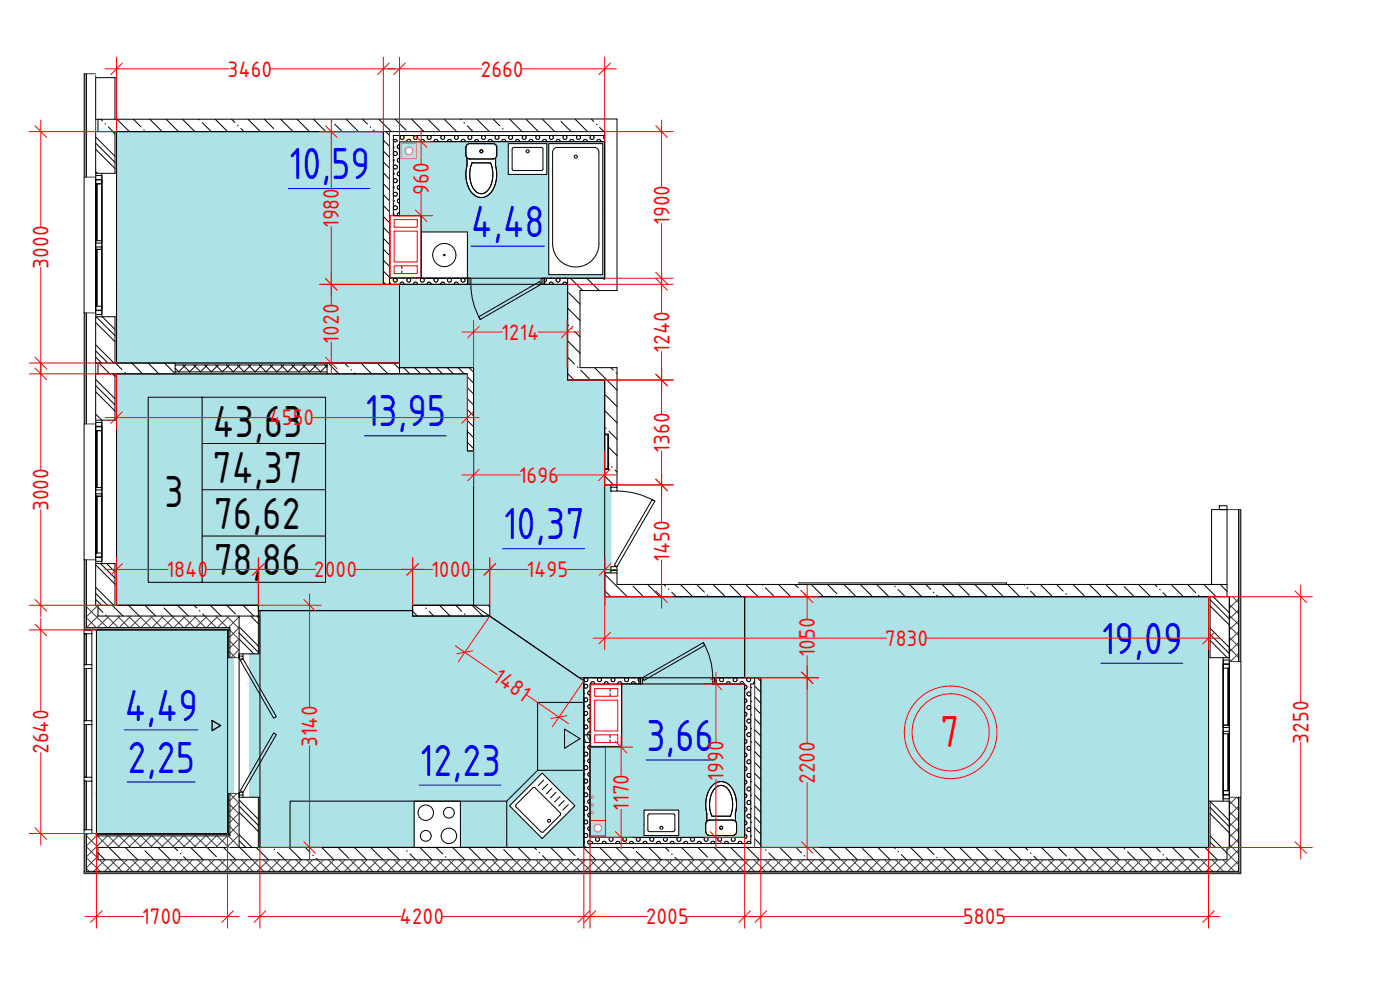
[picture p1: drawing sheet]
<svg xmlns="http://www.w3.org/2000/svg" width="420mm" height="297mm" viewBox="0 0 420 297" stroke-linecap="round" stroke-linejoin="round" font-family="sans-serif">
<defs><g id="words">
<g font-size="12.9" fill="#00f">
<text x="86.5" y="53.8">10,59</text>
<text x="141.3" y="71">4,48</text>
<text x="109.4" y="128">13,95</text>
<text x="150.9" y="161.9">10,37</text>
<text x="330.4" y="196.2">19,09</text>
<text x="37.3" y="216.2">4,49</text>
<text x="193.9" y="225.2">3,66</text>
<text x="38.2" y="231.8">2,25</text>
<text x="125.8" y="232.8">12,23</text>
</g>
<g font-size="12.9">
<text x="63.8" y="131.1">43,63</text>
<text x="63.7" y="145">74,37</text>
<text x="49.3" y="152.2">3</text>
<text x="64.1" y="158.7">76,62</text>
<text x="64.1" y="172.6">78,86</text>
</g>
<text font-size="12.9" fill="#f00" x="282.1" y="224.1">7</text>
<g font-size="6.5" fill="#f00">
<text x="68.3" y="23">3460</text>
<text x="144.2" y="23">2660</text>
<text x="128.7" y="58.5" transform="rotate(-90 128.7 58.5)">960</text>
<text x="101.7" y="68.4" transform="rotate(-90 101.7 68.4)">1980</text>
<text x="200.9" y="67.5" transform="rotate(-90 200.9 67.5)">1900</text>
<text x="14.5" y="80.7" transform="rotate(-90 14.5 80.7)">3000</text>
<text x="150.4" y="101.9">1214</text>
<text x="101.7" y="103.1" transform="rotate(-90 101.7 103.1)">1020</text>
<text x="200.9" y="105.9" transform="rotate(-90 200.9 105.9)">1240</text>
<text x="80.9" y="127.6">4550</text>
<text x="200.9" y="135.8" transform="rotate(-90 200.9 135.8)">1360</text>
<text x="155.7" y="144.8">1696</text>
<text x="14.5" y="153.4" transform="rotate(-90 14.5 153.4)">3000</text>
<text x="50" y="173.2">1840</text>
<text x="94.2" y="173.2">2000</text>
<text x="129.4" y="173.2">1000</text>
<text x="158" y="173.2">1495</text>
<text x="200.9" y="168.5" transform="rotate(-90 200.9 168.5)">1450</text>
<text x="244.5" y="197.2" transform="rotate(-90 244.5 197.2)">1050</text>
<text x="265.6" y="193.8">7830</text>
<text x="147.5" y="204.1" transform="rotate(35 147.5 204.1)">1481</text>
<text x="14.5" y="226.3" transform="rotate(-90 14.5 226.3)">2640</text>
<text x="95.2" y="224.2" transform="rotate(-90 95.2 224.2)">3140</text>
<text x="392.7" y="223.1" transform="rotate(-90 392.7 223.1)">3250</text>
<text x="217.2" y="234.2" transform="rotate(-90 217.2 234.2)">1990</text>
<text x="244.5" y="235.3" transform="rotate(-90 244.5 235.3)">2200</text>
<text x="188.7" y="243.3" transform="rotate(-90 188.7 243.3)">1170</text>
<text x="42.6" y="277.3">1700</text>
<text x="119.9" y="277.3">4200</text>
<text x="193.8" y="277.3">2005</text>
<text x="289" y="277.3">5805</text>
</g>
</g></defs>
<g fill="#ade2e7" stroke="#ade2e7" stroke-width=".3">
<path d="M173.9 203.4h1.3v.9z"/>
<path d="M77.5 183.2l46.3 1.6v-1.6zM77.5 183.2l46.3 1.6h-46.3z"/>
<path d="M78 184.8l85.5 11.4-16.5-11.4zM78 184.8l85.5 11.4h-85.5z"/>
<path d="M74.9 196.2l100.3 8.1-11.7-8.1zM74.9 196.2l100.3 8.1h-100.3z"/>
<path d="M74.9 204.3l100.3 .9v-.9zM74.9 204.3l100.3 .9h-100.3z"/>
<path d="M74.9 205.2l100.3 26.8v-26.8zM74.9 205.2l100.3 26.8h-100.3z"/>
<path d="M162.7 232l12.5 5.9v-5.9zM162.7 232l12.5 5.9h-6.6z"/>
<path d="M74.9 232l80.6 7.2 7.2-7.2zM74.9 232l80.6 7.2h-80.6z"/>
<path d="M78 239.2l76.3 1.2 1.2-1.2zM78 239.2l76.3 1.2h-76.3z"/>
<path d="M168.6 237.9l6.6 3.9v-3.9zM168.6 237.9l6.6 3.9h-2.7z"/>
<path d="M138.2 240.4l14.7 1.4 1.4-1.4zM138.2 240.4l14.7 1.4h-14.7z"/>
<path d="M172.5 241.8l2.7 9.8v-9.8zM172.5 241.8l2.7 9.8h-12.5z"/>
<path d="M138.2 241.8l24.5 9.8-9.8-9.8zM138.2 241.8l24.5 9.8h-24.5z"/>
<path d="M138.2 251.6l37 2.7v-2.7zM138.2 251.6l37 2.7h-37z"/>
<path d="M78 240.4l46.3 13.9v-13.9zM78 240.4l46.3 13.9h-46.3z"/>
<path d="M223.5 179l139.2 24.4v-24.4zM223.5 179l139.2 24.4h-139.2z"/>
<path d="M228.3 203.4l134.4 50.9v-50.9zM228.3 203.4l134.4 50.9h-134.4z"/>
<path d="M35 112.2l105.3 23.1v-23.1zM35 112.2l105.3 23.1h-105.3z"/>
<path d="M35 135.3l107.1 46.3v-46.3zM35 135.3l107.1 46.3h-107.1z"/>
<path d="M77.5 181.6l46.3 1.6v-1.6zM77.5 181.6l46.3 1.6h-46.3z"/>
<path d="M35 39.5l80 45.8v-45.8zM35 39.5l80 45.8h-80z"/>
<path d="M35 85.3l84.9 23.6v-23.6zM35 85.3l84.9 23.6h-84.9z"/>
<path d="M191.8 204.3l23.1 .9v-.9zM191.8 204.3l23.1 .9h-23.1z"/>
<path d="M186.6 205.2l36.9 18.8v-18.8zM186.6 205.2l36.9 18.8h-36.9z"/>
<path d="M177.1 224l46.4 10.5v-10.5zM177.1 224l46.4 10.5h-46.4z"/>
<path d="M216.9 234.5l6.6 .3v-.3zM216.9 234.5l6.6 .3h-5.7z"/>
<path d="M177.1 234.5l37.9 .3 .9-.3zM177.1 234.5l37.9 .3h-37.9z"/>
<path d="M217.8 234.8l5.7 .6v-.6zM217.8 234.8l5.7 .6h-4.8z"/>
<path d="M177.1 234.8l37 .6 .9-.6zM177.1 234.8l37 .6h-37z"/>
<path d="M218.7 235.4l4.8 .8v-.8zM218.7 235.4l4.8 .8h-4z"/>
<path d="M177.1 235.4l36.3 .8 .7-.8zM177.1 235.4l36.3 .8h-36.3z"/>
<path d="M219.5 236.2l4 1.1v-1.1zM219.5 236.2l4 1.1h-3.4z"/>
<path d="M177.1 236.2l35.6 1.1 .7-1.1zM177.1 236.2l35.6 1.1h-35.6z"/>
<path d="M220.1 237.3l3.4 1.2v-1.2zM220.1 237.3l3.4 1.2h-2.9z"/>
<path d="M177.1 237.3l35.1 1.2 .5-1.2zM177.1 237.3l35.1 1.2h-35.1z"/>
<path d="M177.1 238.5l35 .4 .1-.4zM177.1 238.5l35 .4h-35z"/>
<path d="M177.8 238.9h34.3zM177.8 238.9l34.3 .1z"/>
<path d="M177.1 238.9h.7zM177.1 238.9l.4 .1z"/>
<path d="M178 239l34.1 .2v-.2zM178 239l34.1 .2h-34z"/>
<path d="M177.1 239l.3 .2 .1-.2zM177.1 239l.3 .2h-.3z"/>
<path d="M178.1 239.2l33.9 .3 .1-.3zM178.1 239.2l33.9 .3h-34z"/>
<path d="M177.1 239.2l.4 .3-.1-.3zM177.1 239.2l.4 .3h-.4z"/>
<path d="M178 239.5h34zM177.8 239.6h34.2z"/>
<path d="M177.1 239.5l.7 .1zM177.1 239.5l.7 .1z"/>
<path d="M220.6 238.5l2.9 1.3v-1.3zM220.6 238.5l2.9 1.3h-2.6z"/>
<path d="M177.1 239.6l34.8 .2 .1-.2zM177.1 239.6l34.8 .2h-34.8z"/>
<path d="M177.1 239.8l34.7 1.4 .1-1.4zM177.1 239.8l34.7 1.4h-34.7z"/>
<path d="M220.9 239.8l2.6 1.4v-1.4zM220.9 239.8l2.6 1.4h-2.4z"/>
<path d="M177.8 241.2h34zM177.8 241.2h34z"/>
<path d="M177.9 241.2l33.9 .1zM177.9 241.2l33.9 .1z"/>
<path d="M177.1 241.2h.7zM177.1 241.2l.4 .1z"/>
<path d="M178 241.3l33.8 .2v-.2zM178 241.3l33.8 .2h-33.7z"/>
<path d="M177.1 241.3l.3 .2 .1-.2zM177.1 241.3l.3 .2h-.3z"/>
<path d="M178.1 241.5l33.7 .3v-.3zM178.1 241.5l33.7 .3h-33.8z"/>
<path d="M177.1 241.5l.4 .3-.1-.3zM177.1 241.5l.4 .3h-.4z"/>
<path d="M178 241.8l33.8 .1zM177.8 241.9h34z"/>
<path d="M177.1 241.8l.7 .1zM177.1 241.8l.7 .1z"/>
<path d="M221.1 241.2l2.4 1.5v-1.5zM221.1 241.2l2.4 1.5h-2.5z"/>
<path d="M177.1 241.9l34.8 .8-.1-.8zM177.1 241.9l34.8 .8h-34.8z"/>
<path d="M177.1 242.7l34.8 .3v-.3zM177.1 242.7l34.8 .3h-34.8z"/>
<path d="M177.1 243l16.2 .5v-.5zM177.1 243l16.2 .5h-16.2z"/>
<path d="M177.8 243.5l15.5 .1zM177.8 243.5l15.5 .1z"/>
<path d="M177.1 243.5h.7zM177.1 243.5l.4 .1z"/>
<path d="M178 243.6l15.3 .3v-.3zM178 243.6l15.3 .3h-15.2z"/>
<path d="M177.1 243.6l.3 .3 .1-.3zM177.1 243.6l.3 .3h-.3z"/>
<path d="M221 242.7l2.5 1.3v-1.3zM221 242.7l2.5 1.3h-2.8z"/>
<path d="M203.7 243l8.4 1-.2-1zM203.7 243l8.4 1h-8.4z"/>
<path d="M178.1 243.9l15.2 .2v-.2zM178.1 243.9l15.2 .2h-15.3z"/>
<path d="M177.1 243.9l.4 .2-.1-.2zM177.1 243.9l.4 .2h-.4z"/>
<path d="M178 244.1l15.3 .1zM177.8 244.2h15.5z"/>
<path d="M177.1 244.1l.7 .1zM177.1 244.1l.7 .1z"/>
<path d="M220.7 244l2.8 2.4v-2.4zM220.7 244l2.8 2.4h-2.8z"/>
<path d="M203.7 244l8.4 2.4v-2.4zM203.7 244l8.4 2.4h-8.4z"/>
<path d="M220.7 246.4l2.8 .2v-.2zM220.7 246.4l2.8 .2h-2.6z"/>
<path d="M203.7 246.4l8.2 .2 .2-.2zM203.7 246.4l8.2 .2h-8.2z"/>
<path d="M220.9 246.6l2.6 .3v-.3zM220.9 246.6l2.6 .3h-2.5z"/>
<path d="M203.7 246.6l8.1 .3 .1-.3zM203.7 246.6l8.1 .3h-8.1z"/>
<path d="M221 246.9l2.5 .3v-.3zM221 246.9l2.5 .3h-2.4z"/>
<path d="M177.1 244.2l16.2 3.1v-3.1zM177.1 244.2l16.2 3.1h-16.2z"/>
<path d="M177.1 247.3h2.3zM177.1 247.3l1.8 .1z"/>
<path d="M179.4 247.3l13.9 .2v-.2zM179.4 247.3l13.9 .2h-13.3z"/>
<path d="M177.1 247.4l1.4 .4 .4-.4zM177.1 247.4l1.4 .4h-1.4z"/>
<path d="M180 247.5l13.3 .3v-.3zM180 247.5l13.3 .3h-13z"/>
<path d="M180.3 247.8l13 .4v-.4zM180.3 247.8l13 .4h-12.8z"/>
<path d="M177.1 247.8l1.2 .4 .2-.4zM177.1 247.8l1.2 .4h-1.2z"/>
<path d="M180.5 248.2l12.8 .5v-.5zM180.5 248.2l12.8 .5h-12.8z"/>
<path d="M177.1 248.2l1.2 .5v-.5zM177.1 248.2l1.2 .5h-1.2z"/>
<path d="M180.5 248.7l12.8 .5v-.5zM180.5 248.7l12.8 .5h-13z"/>
<path d="M177.1 248.7l1.4 .5-.2-.5zM177.1 248.7l1.4 .5h-1.4z"/>
<path d="M203.7 246.9l8.1 2.6v-2.6zM203.7 246.9l8.1 2.6h-8.1z"/>
<path d="M180.3 249.2l13 .3v-.3zM179.9 249.5l.4-.3 13 .3z"/>
<path d="M177.1 249.2l1.8 .3-.4-.3zM177.1 249.2l1.8 .3h-1.8z"/>
<path d="M179.9 249.5l13.4 .1zM179.4 249.6h13.9z"/>
<path d="M177.1 249.5l2.3 .1zM177.1 249.5l2.3 .1z"/>
<path d="M221.1 247.2l2.4 2.6v-2.6zM221.1 247.2l2.4 2.6h-2.5z"/>
<path d="M203.7 249.5l8.1 .3v-.3zM203.7 249.5l8.1 .3h-8.1z"/>
<path d="M221 249.8l2.5 .3v-.3zM221 249.8l2.5 .3h-2.6z"/>
<path d="M203.7 249.8l8.2 .3-.1-.3zM203.7 249.8l8.2 .3h-8.2z"/>
<path d="M220.9 250.1l2.6 .3v-.3zM220.9 250.1l2.6 .3h-2.8z"/>
<path d="M203.7 250.1l8.4 .3-.2-.3zM203.7 250.1l8.4 .3h-8.4z"/>
<path d="M220.7 250.4l2.8 .1v-.1zM220.5 250.5l.2-.1 2.8 .1z"/>
<path d="M203.7 250.4l8.7 .1-.3-.1zM203.7 250.4l8.7 .1h-8.7z"/>
<path d="M220.5 250.5l3 .1zM220.2 250.6h3.3z"/>
<path d="M203.7 250.5l8.9 .1zM203.7 250.5l8.9 .1z"/>
<path d="M220.2 250.6l3.3 .1zM219.9 250.7h3.6z"/>
<path d="M203.7 250.6l16.2 .1zM203.7 250.6l16.2 .1z"/>
<path d="M177.1 249.6l16.2 1.1v-1.1zM177.1 249.6l16.2 1.1h-16.2z"/>
<path d="M177.1 250.7l46.4 .6v-.6zM177.1 250.7l46.4 .6h-46.4z"/>
<path d="M119.9 42.5l61.6 .6v-.6zM119.9 42.5l61.6 .6h-61.6z"/>
<path d="M141 43.1h11.5zM141 43.1h11.5z"/>
<path d="M119.9 43.1h21.1zM119.9 43.1h20.8z"/>
<path d="M148.2 43.1l4.3 .1zM148.2 43.1l4.3 .1z"/>
<path d="M119.9 43.1h20.8zM119.9 43.1l20.5 .1z"/>
<path d="M148.5 43.2l4 .2v-.2zM148.5 43.2l4 .2h-3.8z"/>
<path d="M119.9 43.2l20.3 .2 .2-.2zM119.9 43.2l20.3 .2h-20.3z"/>
<path d="M148.7 43.4l3.8 .3v-.3zM148.7 43.4l3.8 .3h-3.6z"/>
<path d="M119.9 43.4l20.1 .3 .2-.3zM119.9 43.4l20.1 .3h-20.1z"/>
<path d="M148.9 43.7l3.6 .2v-.2zM148.9 43.7l3.6 .2h-3.5z"/>
<path d="M119.9 43.7l20 .2 .1-.2zM119.9 43.7l20 .2h-20z"/>
<path d="M119.9 43.9l20 .2v-.2zM119.9 43.9l20 .2h-20z"/>
<path d="M149 43.9l3.5 .3v-.3zM149 43.9l3.5 .3h-3.4z"/>
<path d="M122.9 44.1l16.9 .3 .1-.3zM122.9 44.1l16.9 .3h-16.4z"/>
<path d="M119.9 44.1l2.1 .3 .4-.3zM119.9 44.1l2.1 .3h-2.1z"/>
<path d="M123.4 44.4l16.4 .4v-.4zM123.4 44.4l16.4 .4h-16.1z"/>
<path d="M119.9 44.4l1.7 .4 .4-.4zM119.9 44.4l1.7 .4h-1.7z"/>
<path d="M164.1 43.1l.6 2.1v-2.1zM164.1 43.1l.6 2.1h-.6z"/>
<path d="M149.1 44.2l3.4 1v-1zM149.1 44.2l3.4 1h-3.4z"/>
<path d="M123.7 44.8l16.1 .5v-.5zM123.7 44.8l16.1 .5h-16z"/>
<path d="M119.9 44.8l1.6 .5 .1-.5zM119.9 44.8l1.6 .5h-1.6z"/>
<path d="M123.8 45.3l16 .5v-.5zM123.8 45.3l16 .5h-16.1z"/>
<path d="M119.9 45.3l1.7 .5-.1-.5zM119.9 45.3l1.7 .5h-1.7z"/>
<path d="M123.7 45.8l16.1 .4v-.4zM123.7 45.8l16.1 .4h-16.4z"/>
<path d="M119.9 45.8l2.1 .4-.4-.4zM119.9 45.8l2.1 .4h-2.1z"/>
<path d="M123.4 46.2l16.4 .2v-.2zM122.9 46.4l.5-.2 16.4 .2z"/>
<path d="M119.9 46.2l2.5 .2-.4-.2zM119.9 46.2l2.5 .2h-2.5z"/>
<path d="M149.1 45.2l3.4 1.4v-1.4zM149.1 45.2l3.4 1.4h-3.4z"/>
<path d="M119.9 46.4l19.9 .2zM119.9 46.4l19.9 .2z"/>
<path d="M149.1 46.6l3.4 .3v-.3zM149.1 46.6l3.4 .3h-3.5z"/>
<path d="M119.9 46.6l20 .3-.1-.3zM119.9 46.6l20 .3h-20z"/>
<path d="M149 46.9l3.5 .2v-.2zM149 46.9l3.5 .2h-3.6z"/>
<path d="M119.9 46.9l20.1 .2-.1-.2zM119.9 46.9l20.1 .2h-20.1z"/>
<path d="M148.9 47.1l3.6 .3v-.3zM148.9 47.1l3.6 .3h-3.8z"/>
<path d="M119.9 47.1l20.3 .3-.2-.3zM119.9 47.1l20.3 .3h-20.3z"/>
<path d="M180.9 43.1l.6 4.6v-4.6zM180.9 43.1l.6 4.6h-.6z"/>
<path d="M164.1 45.2l.6 4.2v-4.2zM164.1 45.2l.6 4.2h-.6z"/>
<path d="M148.7 47.4l3.8 2.3v-2.3zM148.7 47.4l3.8 2.3h-3.8z"/>
<path d="M119.9 47.4l20.3 2.3v-2.3zM119.9 47.4l20.3 2.3h-20.3z"/>
<path d="M148.7 49.7l3.8 1.4v-1.4zM148.7 49.7l3.8 1.4h-3.5z"/>
<path d="M119.9 49.7l20 1.4 .3-1.4zM119.9 49.7l20 1.4h-20z"/>
<path d="M164.1 49.4l.6 2.9v-2.9zM164.1 49.4l.6 2.9h-.6z"/>
<path d="M149 51.1l3.5 1.2v-1.2zM149 51.1l3.5 1.2h-3.4z"/>
<path d="M119.9 51.1l19.9 1.2 .1-1.2zM119.9 51.1l19.9 1.2h-19.9z"/>
<path d="M149.1 52.3l15.6 .2v-.2zM149.1 52.3l15.6 .2h-15.6z"/>
<path d="M149.1 52.5l15.6 1.4v-1.4zM149.1 52.5l15.6 1.4h-15.8z"/>
<path d="M119.9 52.3l20 1.6-.1-1.6zM119.9 52.3l20 1.6h-20z"/>
<path d="M148.9 53.9l15.8 1.4v-1.4zM148.9 53.9l15.8 1.4h-16.1z"/>
<path d="M119.9 53.9l20.4 1.4-.4-1.4zM119.9 53.9l20.4 1.4h-20.4z"/>
<path d="M148.6 55.3l16.1 1.2v-1.2zM148.6 55.3l16.1 1.2h-16.6z"/>
<path d="M119.9 55.3l20.8 1.2-.4-1.2zM119.9 55.3l20.8 1.2h-20.8z"/>
<path d="M148.1 56.5l16.6 1.1v-1.1zM148.1 56.5l16.6 1.1h-17.2z"/>
<path d="M119.9 56.5l21.5 1.1-.7-1.1zM119.9 56.5l21.5 1.1h-21.5z"/>
<path d="M119.9 57.6l22.2 .7-.7-.7zM119.9 57.6l22.2 .7h-22.2z"/>
<path d="M147.5 57.6l17.2 .8v-.8zM147.5 57.6l17.2 .8h-18z"/>
<path d="M146.7 58.4l18 .6v-.6zM145.8 59l.9-.6 18 .6z"/>
<path d="M119.9 58.3l23.1 .7-.9-.7zM119.9 58.3l23.1 .7h-23.1z"/>
<path d="M145.8 59l18.9 .2v-.2zM144.9 59.2l.9-.2 18.9 .2z"/>
<path d="M119.9 59l24.1 .2-1-.2zM119.9 59l24.1 .2h-24.1z"/>
<path d="M180.9 47.7l.6 16.8v-16.8zM180.9 47.7l.6 16.8h-.6z"/>
<path d="M119.9 59.2l44.8 5.5v-5.5zM119.9 59.2l44.8 5.5h-44.8z"/>
<path d="M126.4 64.7l38.3 4.9v-4.9zM126.4 64.7l38.3 4.9h-38.3z"/>
<path d="M180.9 64.5l.6 17.9v-17.9zM180.9 64.5l.6 17.9h-.6z"/>
<path d="M140.3 69.6l24.4 12.8v-12.8zM140.3 69.6l24.4 12.8h-24.4z"/>
<path d="M140.3 82.4l41.2 1.1v-1.1zM140.3 82.4l41.2 1.1h-41.2z"/>
<path d="M162.9 83.5l.5 .9v-.9zM162.9 83.5l.5 .9h-.5z"/>
<path d="M141.3 83.5l21.1 .9v-.9zM141.3 83.5l21.1 .9h-21.1z"/>
<path d="M140.3 83.5l.4 .9v-.9zM140.3 83.5l.4 .9h-.4z"/>
<path d="M28.9 189l39.4 8.3v-8.3zM28.9 189l39.4 8.3h-39.4z"/>
<path d="M28.9 197.3l41.1 40.8v-40.8zM28.9 197.3l41.1 40.8h-41.1z"/>
<path d="M28.9 238.1l39.4 12v-12zM28.9 238.1l39.4 12h-39.4z"/>
<path d="M162.9 84.4l.5 .9v-.9zM162.9 84.4l.5 .9h-.5z"/>
<path d="M141.3 84.4l21.1 .9v-.9zM141.3 84.4l21.1 .9h-21.1z"/>
<path d="M140.3 84.4l.4 .9v-.9zM140.3 84.4l.4 .9h-.4z"/>
<path d="M119.9 85.3l50.5 25v-25zM119.9 85.3l50.5 25h-50.5z"/>
<path d="M142.1 110.3l28.3 3.7v-3.7zM142.1 110.3l28.3 3.7h-28.3z"/>
<path d="M142.1 114l39.4 31.5v-31.5zM142.1 114l39.4 31.5h-39.4z"/>
<path d="M142.1 145.5l41.2 26.4v-26.4zM142.1 145.5l41.2 26.4h-41.2z"/>
<path d="M142.1 171.9l39.4 7.1v-7.1zM142.1 171.9l39.4 7.1h-39.4z"/>
<path d="M142.1 179l81.4 2.6v-2.6zM142.1 179l81.4 2.6h-81.4z"/>
<path d="M147 181.6l76.5 3.2v-3.2zM147 181.6l76.5 3.2h-76.5z"/>
<path d="M147 184.8l76.5 18.6v-18.6zM147 184.8l76.5 18.6h-49.6z"/>
<path d="M191.8 203.4l23.1 .9v-.9zM191.8 203.4l23.1 .9h-23.1z"/>
</g>
<g fill="none" stroke="#000" stroke-width=".3">
<path d="M33.8 39.5l.7 .7M28.7 42.9l5.8 5.8M28.7 51.5l.5 .5M28.7 41.1l5.8 5.8M28.7 44.8l5.8 5.8M28.7 96.7l5.8 5.8M28.9 95l5.6 5.7M30.7 95l3.8 3.8M28.7 115.7l5.8 5.8M28.7 113.8l5.8 5.8M28.7 117.5l5.8 5.8M28.7 105.3l3.6 3.6"/>
<path d="M28.7 103.5l5.5 5.4M28.7 107.1l1.8 1.8M33.7 112.2l.8 .7M28.7 124.2l1.8 1.9M28.7 178l3.5 3.6M28.7 176.2l5.4 5.4M28.7 179.9l1.7 1.7M28.7 169.5l5.8 5.8M30.2 169.1l4.3 4.3M32 169.1l2.5 2.5M363.2 179.9l5.7 5.8M364.1 179l4.8 4.9"/>
<path d="M71.8 189.9l5.7 5.8M71.8 188.1l5.7 5.8M71.8 191.7l4.4 4.5M75.3 184.8l2.2 2.3M77.1 184.8l.4 .5M363.2 190.3l5.7 5.8M363.2 188.5l5.7 5.8M363.2 192.1l5.1 5.2M363.2 181.8l5.7 5.8M71.8 252.3l2 2M71.8 241.9l5.7 5.8M71.8 250.4l3.8 3.9"/>
<path d="M71.8 240l5.7 5.8M71.8 254.1l.1 .2M71.8 243.7l5.7 5.8M363.2 252.7l1.6 1.6M363.2 242.3l5.7 5.8M363.2 250.8l3.4 3.5M363.2 240.4l5.7 5.8M363.2 244.1l5.7 5.8"/>
</g>
<g fill="none" stroke="#404040" stroke-width=".3">
<path d="M28.7 22.1h-3.5v31h3.5M28.7 22.6v.7M28.7 35.8v3.7M34.5 23.3h.5v12.5M35 39.5v12.5h-.5M115 39.5v45.8h1.9M116.9 39.5v44M28.7 52v.7M28.7 93.9h-3.5v33.3h3.5M28.7 94.4v.6M34.5 95h.5v13.9M28.7 108.9v3.3"/>
<path d="M35 112.2v13.9h-.5M52.6 112.2h45.6M52.6 108.9h45.6M119.9 110.3h22.2v25h-1.8v-23.1h-20.4M28.7 126.1v.6M368.2 152.9h4.2v45.6h-3.5M28.7 168h-3.5v21h43.1v8.3h3.5v-1.1M28.7 168.4v.7M34.5 169.1h.5v12.5M362.7 179v18.3h.5M368.2 179h.7M369.1 179l-.2 .2"/>
<path d="M369.9 179l1.8 1.9M371.7 179.7l-2.8 2.8M25.9 182l6.3 6.3M25.9 185.3l3 3M26.1 181.6l-.2 .2M28.8 181.6l.6 .7M29.4 181.6l-3.5 3.5M29.4 184.8l-3.4 3.5M32 184.8l3.5 3.5M32.7 184.8l-3.5 3.5M35.3 184.8l3.4 3.5M36 184.8l-3.5 3.5"/>
<path d="M38.6 184.8l3.4 3.5M39.3 184.8l-3.5 3.5M41.8 184.8l3.5 3.5M42.5 184.8l-3.4 3.5M45.1 184.8l3.5 3.5M45.8 184.8l-3.5 3.5M48.4 184.8l3.4 3.5M49.1 184.8l-3.5 3.5M51.6 184.8l3.5 3.5M52.4 184.8l-3.5 3.5M54.9 184.8l3.5 3.5M55.6 184.8l-3.4 3.5"/>
<path d="M58.2 184.8l3.5 3.5M58.9 184.8l-3.5 3.5M61.5 184.8l3.4 3.5M62.2 184.8l-3.5 3.5M64.7 184.8l3.5 3.5M65.5 184.8l-3.5 3.5M68 184.8l3.8 3.8M68.7 184.8l-3.5 3.5M69 195.6l1.7 1.7M69 192.4l2.8 2.7M69 189.1l2.8 2.8M71.3 184.8l.5 .5"/>
<path d="M71.8 185.1l-3.3 3.2M71.8 194.9l-2.5 2.4M71.8 191.6l-2.8 2.8M71.8 188.3l-2.8 2.8M77.5 184.8h.5v11.4h-.5M368.9 197.7l.8 .8M368.9 194.5l2.8 2.7M368.9 191.2l2.8 2.8M368.9 187.9l2.8 2.8M368.9 184.7l2.8 2.7M368.9 181.4l2.8 2.7M368.9 197.3v.7"/>
<path d="M371.7 196.1l-2.4 2.4M371.7 192.8l-2.8 2.8M371.7 189.5l-2.8 2.8M371.7 186.2l-2.8 2.8M371.7 183l-2.8 2.8M226.5 203.4h1.8v50.9M226.5 205.2v49.1M69 238.2l2.8 2.8M71.1 238.1l-2.1 2.1M71.8 239.2v-1.1h-3.5v12h-43.1v12h347.2v-22.9h-3.5M77.5 239.2h.5v15.1M368.9 239.7v.7"/>
<path d="M371.1 239.2l-2.2 2.2M371.1 239.2l.6 .6M25.9 257.3l4.1 4.1M25.9 254.1l3.5 3.4M25.9 250.8l3.5 3.5M26.4 250.1l-.5 .4M28.5 250.1l4.2 4.2M29.4 256.9l-3.5 3.4M29.4 250.3l-3.5 3.5M29.9 258l3.4 3.4M31.6 258l-3.5 3.4M32.2 250.8l-6.3 6.3"/>
<path d="M32.5 250.8l3.5 3.5M33.1 258l3.5 3.4M34.9 258l-3.5 3.4M35.5 250.8l-3.5 3.5M35.8 250.8l3.5 3.5M36.4 258l3.5 3.4M38.1 258l-3.4 3.4M38.8 250.8l-3.5 3.5M39 250.8l3.5 3.5M39.7 258l3.4 3.4M41.4 258l-3.5 3.4M42 250.8l-3.4 3.5"/>
<path d="M42.3 250.8l3.5 3.5M43 258l3.4 3.4M44.7 258l-3.5 3.4M45.3 250.8l-3.5 3.5M45.6 250.8l3.5 3.5M46.2 258l3.5 3.4M47.9 258l-3.4 3.4M48.6 250.8l-3.5 3.5M48.9 250.8l3.4 3.5M49.5 258l3.5 3.4M51.2 258l-3.4 3.4M51.8 250.8l-3.4 3.5"/>
<path d="M52.1 250.8l3.5 3.5M52.8 258l3.4 3.4M54.5 258l-3.5 3.4M55.1 250.8l-3.4 3.5M55.4 250.8l3.5 3.5M56 258l3.5 3.4M57.8 258l-3.5 3.4M58.4 250.8l-3.5 3.5M58.7 250.8l3.5 3.5M59.3 258l3.5 3.4M61.1 258l-3.5 3.4M61.7 250.8l-3.5 3.5"/>
<path d="M62 250.8l3.4 3.5M62.6 258l3.4 3.4M64.3 258l-3.5 3.4M64.9 250.8l-3.4 3.5M65.2 250.8l3.5 3.5M65.9 258l3.4 3.4M67.6 258l-3.5 3.4M68.2 250.8l-3.4 3.5M68.5 250.8l3.3 3.3M69 248l2.8 2.8M69 244.7l2.8 2.8M69 241.5l2.8 2.7"/>
<path d="M69.1 258l3.5 3.4M70.9 258l-3.5 3.4M71.8 253.8l-.5 .5M71.8 250.5l-3.8 3.8M71.8 247.3l-2.8 2.7M71.8 244l-2.8 2.8M71.8 240.7l-2.8 2.8M72.4 258l3.5 3.4M74.1 258l-3.4 3.4M75.7 258l3.4 3.4M77.4 258l-3.5 3.4M79 258l3.4 3.4"/>
<path d="M80.7 258l-3.5 3.4M82.2 258l3.5 3.4M84 258l-3.5 3.4M85.5 258l3.5 3.4M87.2 258l-3.4 3.4M88.8 258l3.5 3.4M90.5 258l-3.5 3.4M92 258l3.5 3.4M93.8 258l-3.5 3.4M95.3 258l3.5 3.4M97.1 258l-3.5 3.4M98.6 258l3.5 3.4"/>
<path d="M100.3 258l-3.5 3.4M101.9 258l3.4 3.4M103.6 258l-3.5 3.4M105.1 258l3.5 3.4M106.9 258l-3.5 3.4M108.4 258l3.5 3.4M110.1 258l-3.4 3.4M111.7 258l3.5 3.4M113.4 258l-3.5 3.4M115 258l3.4 3.4M116.7 258l-3.5 3.4M118.2 258l3.5 3.4"/>
<path d="M120 258l-3.5 3.4M121.5 258l3.5 3.4M123.2 258l-3.4 3.4M124.8 258l3.5 3.4M126.5 258l-3.5 3.4M128 258l3.5 3.4M129.8 258l-3.5 3.4M131.3 258l3.5 3.4M133.1 258l-3.5 3.4M134.6 258l3.5 3.4M136.3 258l-3.5 3.4M137.9 258l3.4 3.4"/>
<path d="M139.6 258l-3.5 3.4M141.1 258l3.5 3.4M142.9 258l-3.5 3.4M144.4 258l3.5 3.4M146.1 258l-3.4 3.4M147.7 258l3.5 3.4M149.4 258l-3.4 3.4M151 258l3.4 3.4M152.7 258l-3.5 3.4M154.2 258l3.5 3.4M156 258l-3.5 3.4M157.5 258l3.5 3.4"/>
<path d="M159.2 258l-3.4 3.4M160.8 258l3.5 3.4M162.5 258l-3.5 3.4M164 258l3.5 3.4M165.8 258l-3.5 3.4M167.3 258l3.5 3.4M169.1 258l-3.5 3.4M170.6 258l3.5 3.4M172.3 258l-3.4 3.4M173.9 258l3.4 3.4M175.6 258l-3.5 3.4M177.2 258l3.4 3.4"/>
<path d="M178.9 258l-3.5 3.4M180.4 258l3.5 3.4M182.1 258l-3.4 3.4M183.7 258l3.5 3.4M185.4 258l-3.4 3.4M187 258l3.4 3.4M188.7 258l-3.5 3.4M190.2 258l3.5 3.4M192 258l-3.5 3.4M193.5 258l3.5 3.4M195.2 258l-3.4 3.4M196.8 258l3.5 3.4"/>
<path d="M198.5 258l-3.5 3.4M200.1 258l3.4 3.4M201.8 258l-3.5 3.4M203.3 258l3.5 3.4M205.1 258l-3.5 3.4M206.6 258l3.5 3.4M208.3 258l-3.4 3.4M209.9 258l3.4 3.4M211.6 258l-3.5 3.4M213.2 258l3.4 3.4M214.9 258l-3.5 3.4M216.4 258l3.5 3.4"/>
<path d="M218.2 258l-3.5 3.4M219.7 258l3.5 3.4M221.4 258l-3.4 3.4M223 258l3.4 3.4M224.7 258l-3.5 3.4M226.2 258l3.5 3.4M228 258l-3.5 3.4M229.5 258l3.5 3.4M231.3 258l-3.5 3.4M232.8 258l3.5 3.4M234.5 258l-3.5 3.4M236.1 258l3.4 3.4"/>
<path d="M237.8 258l-3.5 3.4M239.3 258l3.5 3.4M241.1 258l-3.5 3.4M242.6 258l3.5 3.4M244.3 258l-3.4 3.4M245.9 258l3.5 3.4M247.6 258l-3.5 3.4M249.2 258l3.4 3.4M250.9 258l-3.5 3.4M252.4 258l3.5 3.4M254.2 258l-3.5 3.4M255.7 258l3.5 3.4"/>
<path d="M257.4 258l-3.4 3.4M259 258l3.5 3.4M260.7 258l-3.5 3.4M262.2 258l3.5 3.4M264 258l-3.5 3.4M265.5 258l3.5 3.4M267.3 258l-3.5 3.4M268.8 258l3.5 3.4M270.5 258l-3.5 3.4M272.1 258l3.4 3.4M273.8 258l-3.5 3.4M275.3 258l3.5 3.4"/>
<path d="M277.1 258l-3.5 3.4M278.6 258l3.5 3.4M280.3 258l-3.4 3.4M281.9 258l3.5 3.4M283.6 258l-3.5 3.4M285.2 258l3.4 3.4M286.9 258l-3.5 3.4M288.4 258l3.5 3.4M290.2 258l-3.5 3.4M291.7 258l3.5 3.4M293.4 258l-3.4 3.4M295 258l3.5 3.4"/>
<path d="M296.7 258l-3.5 3.4M298.2 258l3.5 3.4M300 258l-3.5 3.4M301.5 258l3.5 3.4M303.3 258l-3.5 3.4M304.8 258l3.5 3.4M306.5 258l-3.4 3.4M308.1 258l3.4 3.4M309.8 258l-3.5 3.4M311.3 258l3.5 3.4M313.1 258l-3.5 3.4M314.6 258l3.5 3.4"/>
<path d="M316.3 258l-3.4 3.4M317.9 258l3.5 3.4M319.6 258l-3.4 3.4M321.2 258l3.4 3.4M322.9 258l-3.5 3.4M324.4 258l3.5 3.4M326.2 258l-3.5 3.4M327.7 258l3.5 3.4M329.4 258l-3.4 3.4M331 258l3.5 3.4M332.7 258l-3.5 3.4M334.2 258l3.5 3.4"/>
<path d="M336 258l-3.5 3.4M337.5 258l3.5 3.4M339.3 258l-3.5 3.4M340.8 258l3.5 3.4M342.5 258l-3.4 3.4M344.1 258l3.4 3.4M345.8 258l-3.5 3.4M347.4 258l3.4 3.4M349.1 258l-3.5 3.4M350.6 258l3.5 3.4M352.3 258l-3.4 3.4M353.9 258l3.5 3.4"/>
<path d="M355.6 258l-3.4 3.4M357.2 258l3.4 3.4M358.9 258l-3.5 3.4M360.4 258l3.5 3.4M362.2 258l-3.5 3.4M363.2 240.4h-.5v13.9M363.7 258l3.5 3.4M365.4 258l-3.4 3.4M367 258l3.5 3.4M368.2 256l3.5 3.4M368.9 253.4l2.8 2.8M368.9 250.1l2.8 2.8"/>
<path d="M368.9 246.8l2.8 2.8M368.9 243.6l2.8 2.7M368.9 240.3l2.8 2.8M368.9 254.3h3.5M371.7 251.7l-3.5 3.5M371.7 248.4l-2.8 2.8M371.7 245.1l-2.8 2.8M371.7 241.9l-2.8 2.8M371.7 255l-6.5 6.4M371.7 258.2l-3.2 3.2M25.9 260.6l.9 .8"/>
</g>
<g fill="none" stroke="#000" stroke-width=".3">
<path d="M29.4 35.8h-.7v-12.5h5.8v12.5M29.4 39.5h-.7v12.5h5.8v-12.5M181.5 40.7h-63.4v24h1.8v-22.2h61.6M116.9 83.5h23.4v1.8h-23.4zM170.4 83.5h-7v1.8h7M29.4 112.2h-.7v13.9h5.8v-13.9M29.4 108.9h-.7v-13.9h5.8v13.9M52.6 111.6h45.6M52.6 109.5h45.6M363.2 179v18.3h5.7v-18.3h-.7M29.4 181.6h-.7v-12.5h5.8v12.5M71.8 184.8v11.4h5.7v-11.4"/>
<path d="M71.8 254.3v-15.1h5.7v15.1M175.2 254.3v-50.9h16.6v1.8h-14.7v46.1h46.4v-46.1h-8.6v-1.8h11.6v1.8h-1.2v47.9h-48.2v1.2M363.2 254.3v-13.9h5.7v13.9h-.7"/>
</g>
<path d="M25.2 53.1v40.8M35 52v43M25.2 127.2v40.8M35 126.1v43M362.7 197.3v43.1M372.4 198.5v40.7" fill="none" stroke="#000" stroke-width=".3"/>
<g fill="none" stroke="#000" stroke-width=".3">
<path d="M30.2 35.8l.5 .5M31.5 37.1l.2 .1M32.5 38.1l1.4 1.4M35.1 35.8l3.7 3.7M40.1 35.8l2.2 2.3M43.2 38.9l.1 .1M45 35.8l3.7 3.7M49.9 35.8l3.7 3.7M54.8 35.8l3.7 3.7M59.7 35.8l.1 .2M60.7 36.8l2.7 2.7M64.6 35.8l3.7 3.7"/>
<path d="M69.5 35.8l1 1M71.3 37.6l.2 .2M72.3 38.6l.9 .9M74.4 35.8l3.7 3.7M79.3 35.8l2.8 2.8M82.9 39.4l.1 .1M84.3 35.8l3.7 3.7M89.2 35.8l3.7 3.7M94.1 35.8l3.7 3.7M99.4 36.3l.2 .1M100.4 37.2l2.3 2.3M103.9 35.8l3.7 3.7"/>
<path d="M108.8 35.8l1.5 1.4M111.1 38.1l.1 .1M112.1 39l.4 .5M113.7 35.8l3.7 3.7M115.8 39.5l1.1 1.1M118.6 35.8l3.3 3.2M123.5 35.8l3.7 3.7M128.6 36l3.5 3.5M133.3 35.8l3.7 3.7M138.2 35.8l.2 .2M139.2 36.8l.2 .1M140.2 37.8l1.8 1.7"/>
<path d="M143.2 35.8l3.7 3.7M148.1 35.8l1.9 2M150.8 38.6l.2 .1M153 35.8l3.7 3.7M157.9 35.8l3.7 3.7M162.8 35.8l3.7 3.7M168.3 36.4l3.1 3.1M172.6 35.8l3.7 3.7M177.5 35.8l.7 .6M179 37.2l.2 .2M180 38.2l1.2 1.3M115 42.1l1.9 1.8"/>
<path d="M115 58.4l1.9 1.9M115 55.1l1.9 1.9M115 51.9l1.9 1.8M115 48.6l1.9 1.8M115 45.3l1.9 1.9M118.1 47.9h.1M118.1 52h.1M118.1 56.1h.1M118.1 44.2h.1M118.1 48.3h.1M118.1 52.3h.1M118.1 56.4h.1"/>
<path d="M118.1 43.9v.3M118.1 47.9v.4M118.1 52v.3M118.1 56.1v.3M118.1 42.2a.6 .6 0 0 1 .7-.4 .6 .6 0 0 1 .4 .7M118.4 42.5h.5M118.8 40.7h.1M119.9 43.4a.6 .6 0 0 0-.7 .6 .6 .6 0 0 0 .7 .6M119.9 47.5a.59 .59 0 0 0-.7 .6 .59 .59 0 0 0 .7 .6M119.9 51.6a.6 .6 0 0 0-.7 .6 .6 .6 0 0 0 .7 .6M119.9 55.6a.6 .6 0 0 0-.7 .6 .6 .6 0 0 0 .7 .6M119.9 59.7a.59 .59 0 0 0-.7 .6 .59 .59 0 0 0 .7 .6"/>
<path d="M120.5 40.7a.6 .6 0 0 0-.3 .9 .6 .6 0 0 0 1 0 .6 .6 0 0 0-.4-.9M122.1 42.5a.59 .59 0 0 1 .6-.7 .59 .59 0 0 1 .6 .7M122.9 40.7h.1M124.6 40.7a.6 .6 0 0 0-.4 .9 .6 .6 0 0 0 1 0 .6 .6 0 0 0-.3-.9M126.2 42.5a.6 .6 0 0 1 .6-.7 .6 .6 0 0 1 .6 .7M126.9 40.7h.1M128.7 40.7a.6 .6 0 0 0-.4 .9 .6 .6 0 0 0 1 0 .6 .6 0 0 0-.3-.9M130.3 42.5a.59 .59 0 0 1 .5-.7 .59 .59 0 0 1 .6 .7M131 40.7h.1M132.7 40.7a.6 .6 0 0 0-.3 .9 .6 .6 0 0 0 1 0 .6 .6 0 0 0-.4-.9M134.3 42.5a.6 .6 0 0 1 .6-.7 .6 .6 0 0 1 .6 .7M135.1 40.7h.1"/>
<path d="M136.8 40.7a.6 .6 0 0 0-.3 .9 .6 .6 0 0 0 .9 0 .6 .6 0 0 0-.3-.9M138.4 42.5a.6 .6 0 0 1 .6-.7 .6 .6 0 0 1 .6 .7M139.2 40.7h.1M140.9 40.7a.6 .6 0 0 0-.4 .9 .6 .6 0 0 0 1 0 .6 .6 0 0 0-.3-.9M142.5 42.5a.59 .59 0 0 1 .6-.7 .59 .59 0 0 1 .5 .7M143.2 40.7h.1M144.9 40.7a.6 .6 0 0 0-.3 .9 .6 .6 0 0 0 1 0 .6 .6 0 0 0-.3-.9M146.5 42.5a.6 .6 0 0 1 .6-.7 .6 .6 0 0 1 .6 .7M147.3 40.7h.1M149 40.7a.6 .6 0 0 0-.3 .9 .6 .6 0 0 0 1 0 .6 .6 0 0 0-.4-.9M150.6 42.5a.59 .59 0 0 1 .6-.7 .59 .59 0 0 1 .6 .7M151.1 40.7h.1"/>
<path d="M153.1 40.7a.6 .6 0 0 0-.4 .9 .6 .6 0 0 0 1 0 .6 .6 0 0 0-.3-.9M154.7 42.5a.6 .6 0 0 1 .6-.7 .6 .6 0 0 1 .6 .7M155.1 40.7h.1M157.2 40.7a.6 .6 0 0 0-.4 .9 .6 .6 0 0 0 1 0 .6 .6 0 0 0-.3-.9M158.8 42.5a.59 .59 0 0 1 .6-.7 .59 .59 0 0 1 .5 .7M159.2 40.7h.1M161.2 40.7a.6 .6 0 0 0-.3 .9 .6 .6 0 0 0 1 0 .6 .6 0 0 0-.3-.9M162.8 42.5a.59 .59 0 0 1 .6-.7 .59 .59 0 0 1 .6 .7M163.3 40.7h.1M165.3 40.7a.6 .6 0 0 0-.3 .9 .6 .6 0 0 0 1 0 .6 .6 0 0 0-.4-.9M166.9 42.5a.6 .6 0 0 1 .6-.7 .6 .6 0 0 1 .6 .7M167.4 40.7h.1"/>
<path d="M169.4 40.7a.6 .6 0 0 0-.4 .9 .6 .6 0 0 0 1 0 .6 .6 0 0 0-.3-.9M171 42.5a.59 .59 0 0 1 .6-.7 .59 .59 0 0 1 .6 .7M171.4 40.7h.1M173.4 40.7a.6 .6 0 0 0-.3 .9 .6 .6 0 0 0 1 0 .6 .6 0 0 0-.3-.9M175.1 42.5a.6 .6 0 0 1 .5-.7 .6 .6 0 0 1 .6 .7M175.5 40.7h.1M177.5 40.7a.6 .6 0 0 0-.3 .9 .6 .6 0 0 0 1 0 .6 .6 0 0 0-.4-.9M179.1 42.5a.59 .59 0 0 1 .6-.7 .59 .59 0 0 1 .6 .7M179.6 40.7h.1M181.5 40.7a.58 .58 0 0 0-.3 .5 .58 .58 0 0 0 .3 .6M115 78.1l1.9 1.8M115 74.8l1.9 1.8"/>
<path d="M115 71.5l1.9 1.9M115 68.2l1.9 1.9M115 65l1.9 1.8M115 61.7l1.9 1.8M118.1 60.1h.1M118.1 64.2h.1M118.1 60.5h.1M118.1 60.1v.4M118.1 64.2v.3M119.9 63.8a.58 .58 0 0 0-.6 .3 .58 .58 0 0 0 0 .6M115 84.6l.8 .7M115 81.3l1.9 1.9"/>
<path d="M116.9 84.7l.3 .6M118.5 83.5a.6 .6 0 0 0-.4 .9 .6 .6 0 0 0 1 0 .6 .6 0 0 0-.3-.9M120 85.3a.6 .6 0 0 1 .6-.7 .6 .6 0 0 1 .6 .7M120.8 83.5h.1M122.5 83.5a.6 .6 0 0 0-.3 .9 .6 .6 0 0 0 1 0 .6 .6 0 0 0-.4-.9M124.1 85.3a.59 .59 0 0 1 .6-.7 .59 .59 0 0 1 .6 .7M124.9 83.5h.1M126.6 83.5a.6 .6 0 0 0-.4 .9 .6 .6 0 0 0 1 0 .6 .6 0 0 0-.3-.9M128.2 85.3a.6 .6 0 0 1 .6-.7 .6 .6 0 0 1 .6 .7M128.9 83.5h.1M130.7 83.5a.6 .6 0 0 0-.4 .9 .6 .6 0 0 0 1 0 .6 .6 0 0 0-.3-.9M132.3 85.3a.59 .59 0 0 1 .6-.7 .59 .59 0 0 1 .5 .7"/>
<path d="M133 83.5h.1M134.7 83.5a.6 .6 0 0 0-.3 .9 .6 .6 0 0 0 1 0 .6 .6 0 0 0-.3-.9M136.3 85.3a.6 .6 0 0 1 .6-.7 .6 .6 0 0 1 .6 .7M137.1 83.5h.1M138.8 83.5a.6 .6 0 0 0-.3 .9 .6 .6 0 0 0 1 0 .6 .6 0 0 0-.4-.9M163.6 83.5a.59 .59 0 0 1 .4 .6 .59 .59 0 0 1-.6 .5M164.9 85.3a.6 .6 0 0 1 .5-.7 .6 .6 0 0 1 .6 .7M165.3 83.5h.1M167.3 83.5a.6 .6 0 0 0-.3 .9 .6 .6 0 0 0 1 0 .6 .6 0 0 0-.4-.9M168.9 85.3a.6 .6 0 0 1 .6-.7 .6 .6 0 0 1 .6 .7M169.4 83.5h.1M170.4 97.4l.3 .2"/>
<path d="M170.4 92.4l3.7 3.8M170.7 87.8l3.4 3.4M171.2 83.5l3.7 3.7M171.5 98.5l.1 .1M172.5 99.4l1.6 1.7M176.1 83.5l3.7 3.7M181 83.5l.5 .4M29.7 108.9l3.3 3.3M34.6 108.9l2 2M37.4 111.7l.2 .2M39.5 108.9l3.3 3.3M44.5 108.9l3.2 3.3"/>
<path d="M49.4 108.9l3.2 3.2M52.6 110.5l1.1 1.1M54.8 109.5l2.1 2.1M55.7 109.5l-2.1 2.1M58.1 109.5l2.1 2.1 2-2.1M59 109.5l-2.1 2.1M61.4 109.5l2.1 2.1M64.7 109.5l2.1 2.1M65.5 109.5l-2.1 2.1M68 109.5l2 2.1M68.8 109.5l-2.1 2.1M71.2 109.5l2.1 2.1"/>
<path d="M72 109.5l-2 2.1M74.5 109.5l2.1 2.1M75.3 109.5l-2.1 2.1M77.8 109.5l2 2.1M78.6 109.5l-2.1 2.1M81 109.5l2.1 2.1M81.9 109.5l-2.1 2.1M84.3 109.5l2.1 2.1 2-2.1M85.1 109.5l-2 2.1M87.6 109.5l2.1 2.1M90.9 109.5l2 2.1M91.7 109.5l-2.1 2.1"/>
<path d="M94.1 109.5l2.1 2.1M95 109.5l-2.1 2.1M97.4 109.5l.8 .8M98.2 109.6l-2.1 2M98.5 108.9l3.2 3.3M103.4 108.9l1.1 1.2M105.4 110.9l.1 .2M106.3 111.9l.3 .3M108.3 108.9l3.2 3.3M113.2 108.9l2.9 3M118.1 108.9l1.8 1.8M121.1 110.3l1.9 1.9"/>
<path d="M124.4 110.3l1.8 1.9M127.7 110.3l1.8 1.9M130.9 110.3l1.9 1.9M134.2 110.3l1.9 1.9M137.5 110.3l1.8 1.9M140.3 119.6l1.8 1.9M140.3 116.4l1.8 1.8M140.3 113.1l1.8 1.8M140.8 110.3l1.3 1.4M170.4 112.1l1.9 1.9M170.4 102.3l3.7 3.7M170.4 107.2l2.1 2.1"/>
<path d="M173.3 110.1l.1 .2M174.3 111.1l2.9 2.9M178.4 110.3l6.8 6.8M181.5 118.3l3.7 3.7M183.3 110.3l.8 .8M184.9 111.9l.1 .1M140.3 132.7l1.8 1.9M140.3 129.4l1.8 1.9M140.3 126.2l1.8 1.8M140.3 122.9l1.8 1.9M181.5 123.2l3.7 3.7M181.8 128.4l.1 .2"/>
<path d="M182.6 139.1l.2 .1M182.6 134.2l2.6 2.5M182.8 129.4l2.4 2.4M181.5 142.8l2.6 2.7M183.6 140l.1 .2M184.6 141l.6 .6M181.5 172.3l6.7 6.7M181.5 177.2l1.7 1.8M190 175.9l3.1 3.1M194.4 175.4l3.7 3.6M199.2 175.4l.6 .5M200.6 176.7l.2 .1"/>
<path d="M201.6 177.7l1.4 1.3M204.2 175.4l3.7 3.6M209.1 175.4l2.3 2.3M212.2 178.5l.2 .1M214 175.4l3.7 3.6M218.9 175.4l3.7 3.6M223.8 175.4l3.7 3.6M228.7 175.4l.2 .1M229.7 176.4l2.7 2.6M233.6 175.4l3.7 3.6M238.5 175.4l1.1 1M240.4 177.2l.1 .1"/>
<path d="M241.3 178.2l.9 .8M243.4 175.4l3.7 3.6M248.4 175.4l2.8 2.8M252 179h.1M253.3 175.4l3.7 3.6M258.2 175.4l3.7 3.6M263.1 175.4l3.7 3.6M268.5 175.9l.2 .1M269.5 176.8l2.2 2.2M272.9 175.4l3.7 3.6M277.8 175.4l1.5 1.4M280.1 177.7l.2 .1"/>
<path d="M281.1 178.6l.4 .4M282.7 175.4l3.7 3.6M287.6 175.4l3.3 3.2M292.6 175.4l3.7 3.6M297.7 175.5l3.4 3.5M302.4 175.4l3.7 3.6M307.3 175.4l.2 .1M308.3 176.4l.1 .1M309.3 177.3l1.7 1.7M312.2 175.4l3.7 3.6M317.1 175.4l2 1.9M319.9 178.2l.2 .1"/>
<path d="M322 175.4l3.7 3.6M326.9 175.4l3.7 3.6M331.8 175.4l3.7 3.6M337.4 176l3 3M341.6 175.4l3.7 3.6M346.5 175.4l.7 .6M348.1 176.8l.1 .2M349 177.8l1.3 1.2M351.5 175.4l3.7 3.6M356.4 175.4l2.4 2.4M359.7 178.6l.1 .2M361.3 175.4l3.7 3.6"/>
<path d="M366.2 175.4l2 2M29.4 182.3l1.5 1.4M31.7 184.5l.2 .2M33.7 181.6l3.2 3.2M38.6 181.6l3.2 3.2M43.5 181.6l3.2 3.2M49.2 182.4l2.4 2.4M53.3 181.6l3.2 3.2M58.2 181.6l.8 .8M59.8 183.2l.2 .2M60.8 184.2l.7 .6M63.1 181.6l3.3 3.2"/>
<path d="M68 181.6l2.7 2.6M72.9 181.6l3.3 3.2M123.8 183.4l1.5 1.4M127.8 182.4l.1 .2M128.7 183.4l1.5 1.4M131.9 181.6l3.2 3.2M136.8 181.6l1.8 1.8M139.4 184.2l.2 .2M141.7 181.6l3.2 3.2M146.6 181.6l.4 .4M175.2 208.1h.1M175.2 212.1h.1"/>
<path d="M175.2 216.2h.1M175.2 207.8v.3M175.2 211.9v.2M175.2 215.9v.3M175.2 220v.3M175.7 203.4a.6 .6 0 0 0-.4 .9 .6 .6 0 0 0 1 0 .6 .6 0 0 0-.3-.9M177.1 207.3a.59 .59 0 0 0-.7 .6 .59 .59 0 0 0 .7 .6M177.1 211.4a.6 .6 0 0 0-.7 .6 .6 .6 0 0 0 .7 .6M177.1 215.5a.59 .59 0 0 0-.7 .6 .59 .59 0 0 0 .7 .6M177.1 219.6a.58 .58 0 0 0-.6 .2 .58 .58 0 0 0 0 .7M177.3 205.2a.59 .59 0 0 1 .6-.7 .59 .59 0 0 1 .5 .7M178 203.4h.1"/>
<path d="M179.7 203.4a.6 .6 0 0 0-.3 .9 .6 .6 0 0 0 1 0 .6 .6 0 0 0-.3-.9M181.3 205.2a.6 .6 0 0 1 .6-.7 .6 .6 0 0 1 .6 .7M182.1 203.4h.1M183.8 203.4a.6 .6 0 0 0-.3 .9 .6 .6 0 0 0 1 0 .6 .6 0 0 0-.4-.9M185.4 205.2a.59 .59 0 0 1 .6-.7 .59 .59 0 0 1 .6 .7M186.2 203.4h.1M187.9 203.4a.6 .6 0 0 0-.4 .9 .6 .6 0 0 0 1 0 .6 .6 0 0 0-.3-.9M189.5 205.2a.6 .6 0 0 1 .6-.7 .6 .6 0 0 1 .6 .7M190.2 203.4h.1M191.8 203.5a.55 .55 0 0 0 0 .9M214.9 204.7l.2 .5M216.4 203.4a.6 .6 0 0 0-.3 .9 .6 .6 0 0 0 .9 0 .6 .6 0 0 0-.3-.9"/>
<path d="M218 205.2a.6 .6 0 0 1 .6-.7 .6 .6 0 0 1 .6 .7M218.4 203.4h.1M220.5 203.4a.6 .6 0 0 0-.4 .9 .6 .6 0 0 0 1 0 .6 .6 0 0 0-.3-.9M222.1 205.2a.59 .59 0 0 1 .6-.7 .59 .59 0 0 1 .6 .7M222.5 203.4h.1M223.5 205.6a.59 .59 0 0 1 .7 .6 .59 .59 0 0 1-.7 .5M223.5 209.6a.6 .6 0 0 1 .7 .6 .6 .6 0 0 1-.7 .6M223.5 213.7a.59 .59 0 0 1 .7 .6 .59 .59 0 0 1-.7 .6M223.5 217.8a.6 .6 0 0 1 .7 .6 .6 .6 0 0 1-.7 .6M224.5 203.4a.6 .6 0 0 0-.3 .9 .6 .6 0 0 0 1 0 .6 .6 0 0 0-.3-.9M225.3 218.5h.1M225.3 214.5h.1"/>
<path d="M225.3 210.4h.1M225.3 206.3h.1M225.3 208a.6 .6 0 0 0-.9-.3 .6 .6 0 0 0 0 1 .6 .6 0 0 0 .9-.3M225.3 212.1a.6 .6 0 0 0-.9-.3 .6 .6 0 0 0 0 1 .6 .6 0 0 0 .9-.4M225.3 216.2a.6 .6 0 0 0-.9-.3 .6 .6 0 0 0 0 .9 .6 .6 0 0 0 .9-.3M226.5 204.6l-.3 .6M226.5 218.9l1.8 1.9M226.5 215.7l1.8 1.8M226.5 212.4l1.8 1.8M226.5 209.1l1.8 1.9M226.5 205.8l1.8 1.9M227.3 203.4l1 1"/>
<path d="M175.2 224.1h.1M175.2 228.1h.1M175.2 232.2h.1M175.2 236.3h.1M175.2 220.3h.1M175.2 224.4h.1M175.2 228.4h.1M175.2 232.5h.1M175.2 236.6h.1M175.2 224.1v.3M175.2 228.1v.3M175.2 232.2v.3"/>
<path d="M175.2 236.3v.3M177.1 223.6a.6 .6 0 0 0-.7 .6 .6 .6 0 0 0 .7 .6M177.1 227.7a.59 .59 0 0 0-.7 .6 .59 .59 0 0 0 .7 .6M177.1 231.8a.6 .6 0 0 0-.7 .6 .6 .6 0 0 0 .7 .6M177.1 235.9a.59 .59 0 0 0-.7 .5 .59 .59 0 0 0 .7 .6M177.1 239.9a.6 .6 0 0 0-.7 .6 .6 .6 0 0 0 .7 .6M223.5 230a.6 .6 0 0 1 .7 .6 .6 .6 0 0 1-.7 .6M223.5 221.9a.59 .59 0 0 1 .7 .6 .59 .59 0 0 1-.7 .5M223.5 225.9a.6 .6 0 0 1 .7 .6 .6 .6 0 0 1-.7 .6M223.5 234.1a.59 .59 0 0 1 .7 .6 .59 .59 0 0 1-.7 .6M223.5 238.2a.6 .6 0 0 1 .7 .6 .6 .6 0 0 1-.7 .5M225.3 222.6h.1"/>
<path d="M225.3 238.6h.1M225.3 234.5h.1M225.3 224.3a.6 .6 0 0 0-.9-.3 .6 .6 0 0 0 0 1 .6 .6 0 0 0 .9-.3M225.3 220.3a.6 .6 0 0 0-.9-.4 .6 .6 0 0 0 0 1 .6 .6 0 0 0 .9-.3M225.3 228.4a.6 .6 0 0 0-.9-.3 .6 .6 0 0 0 0 1 .6 .6 0 0 0 .9-.4M225.3 232.5a.6 .6 0 0 0-.9-.3 .6 .6 0 0 0 0 .9 .6 .6 0 0 0 .9-.3M225.3 236.6a.6 .6 0 0 0-.9-.4 .6 .6 0 0 0 0 1 .6 .6 0 0 0 .9-.3M226.5 238.6l1.8 1.8M226.5 235.3l1.8 1.9M226.5 232l1.8 1.9M226.5 228.8l1.8 1.8M226.5 225.5l1.8 1.8"/>
<path d="M226.5 222.2l1.8 1.9M29.4 255.9l2.1 2.1M32.7 254.3l3.7 3.7M37.6 254.3l3.7 3.7M42.5 254.3l.2 .1M43.5 255.2l2.7 2.8M47.4 254.3l3.7 3.7M52.3 254.3l1 .9M54.1 256.1l.2 .1M55.1 257l.9 1M57.2 254.3l3.7 3.7M62.2 254.3l2.7 2.7"/>
<path d="M65.8 257.9l.1 .1M67.1 254.3l3.7 3.7M72 254.3l3.7 3.7M76.9 254.3l3.7 3.7M82.3 254.8l.1 .1M83.3 255.7l2.2 2.3M86.7 254.3l3.7 3.7M91.6 254.3l1.5 1.4M93.9 256.6l.2 .1M94.9 257.5l.4 .5M96.5 254.3l3.7 3.7M101.4 254.3l3.3 3.2"/>
<path d="M106.3 254.3l3.8 3.7M111.4 254.4l3.6 3.6M116.2 254.3l3.7 3.7M121.1 254.3l.1 .1M122 255.2l.2 .2M123 256.2l1.8 1.8M126 254.3l3.7 3.7M130.9 254.3l1.9 1.9M133.7 257l.1 .2M135.8 254.3l3.7 3.7M140.7 254.3l3.7 3.7M145.6 254.3l3.7 3.7"/>
<path d="M151.2 254.9l3 3.1M155.4 254.3l3.7 3.7M160.3 254.3l.7 .6M161.8 255.7l.2 .2M162.8 256.7l1.2 1.3M165.3 254.3l3.7 3.7M170.2 254.3l2.4 2.4M173.4 257.5l.2 .2M175.1 254.3l3.7 3.7M175.2 240.3h.1M175.2 244.4h.1M175.2 248.5h.1"/>
<path d="M175.2 252.6h.1M175.2 240.3v.4M175.2 244.4v.3M175.2 248.5v.3M175.2 252.6v.3M175.5 254.3h.6M177.1 244a.59 .59 0 0 0-.7 .6 .59 .59 0 0 0 .7 .6M177.1 248.1a.59 .59 0 0 0-.7 .5 .59 .59 0 0 0 .7 .6M177.1 252.1a.6 .6 0 0 0-.7 .6 .6 .6 0 0 0 .7 .6M177.1 252.5v-.1a.59 .59 0 0 1 .8 .7M177.4 251.3h.1M179.2 251.3a.6 .6 0 0 0-.4 .9 .6 .6 0 0 0 1 0 .6 .6 0 0 0-.3-.9"/>
<path d="M180 254.3l3.7 3.7M180.8 253.1a.6 .6 0 0 1 .6-.7 .6 .6 0 0 1 .6 .7M181.5 251.3h.1M183.2 251.3a.6 .6 0 0 0-.3 .9 .6 .6 0 0 0 1 0 .6 .6 0 0 0-.4-.9M184.8 253.1a.6 .6 0 0 1 .6-.7 .6 .6 0 0 1 .6 .7M184.9 254.3l3.7 3.7M185.6 251.3h.1M187.3 251.3a.6 .6 0 0 0-.3 .9 .6 .6 0 0 0 1 0 .6 .6 0 0 0-.4-.9M188.9 253.1a.59 .59 0 0 1 .6-.7 .59 .59 0 0 1 .6 .7M189.7 251.3h.1M190 254.4l.1 .2M190.9 255.4l2.6 2.6"/>
<path d="M191.4 251.3a.6 .6 0 0 0-.4 .9 .6 .6 0 0 0 1 0 .6 .6 0 0 0-.3-.9M193 253.1a.6 .6 0 0 1 .6-.7 .6 .6 0 0 1 .6 .7M193.7 251.3h.1M194.7 254.3l3.7 3.7M195.5 251.3a.6 .6 0 0 0-.4 .9 .6 .6 0 0 0 1 0 .6 .6 0 0 0-.3-.9M197.1 253.1a.59 .59 0 0 1 .6-.7 .59 .59 0 0 1 .5 .7M197.8 251.3h.1M199.5 251.3a.6 .6 0 0 0-.3 .9 .6 .6 0 0 0 1 0 .6 .6 0 0 0-.4-.9M199.6 254.3l1.2 1.1M201.1 253.1a.6 .6 0 0 1 .6-.7 .6 .6 0 0 1 .6 .7M201.6 251.3h.1M201.6 256.2l.1 .2"/>
<path d="M202.6 257.2l.7 .8M203.6 251.3a.6 .6 0 0 0-.3 .9 .6 .6 0 0 0 1 0 .6 .6 0 0 0-.4-.9M204.5 254.3l3.7 3.7M205.2 253.1a.59 .59 0 0 1 .6-.7 .59 .59 0 0 1 .6 .7M205.6 251.3h.1M207.7 251.3a.6 .6 0 0 0-.4 .9 .6 .6 0 0 0 1 0 .6 .6 0 0 0-.3-.9M209.3 253.1a.6 .6 0 0 1 .6-.7 .6 .6 0 0 1 .6 .7M209.5 254.3l2.9 2.9M209.7 251.3h.1M211.8 251.3a.6 .6 0 0 0-.4 .9 .6 .6 0 0 0 1 0 .6 .6 0 0 0-.3-.9M213.3 253.1a.6 .6 0 0 1 .6-.7 .6 .6 0 0 1 .6 .7M213.8 251.3h.1"/>
<path d="M214.4 254.3l3.7 3.7M215.8 251.3a.6 .6 0 0 0-.3 .9 .6 .6 0 0 0 1 0 .6 .6 0 0 0-.4-.9M217.4 253.1a.59 .59 0 0 1 .6-.7 .59 .59 0 0 1 .6 .7M217.9 251.3h.1M219.3 254.3l3.7 3.7M219.9 251.3a.6 .6 0 0 0-.3 .9 .6 .6 0 0 0 .9 0 .6 .6 0 0 0-.3-.9M221.5 253.1a.6 .6 0 0 1 .6-.7 .6 .6 0 0 1 .6 .7M221.9 251.3h.1M223.5 242.2a.59 .59 0 0 1 .7 .6 .59 .59 0 0 1-.7 .6M223.5 246.3a.6 .6 0 0 1 .7 .6 .6 .6 0 0 1-.7 .6M223.5 250.4a.6 .6 0 0 1 .7 .6 .6 .6 0 0 1-.7 .6M224.2 254.3l3.7 3.7"/>
<path d="M225.3 250.8h.1M225.3 246.7h.1M225.3 242.7h.1M225.3 252.8a.6 .6 0 0 0-.7-.4 .6 .6 0 0 0-.4 .7M225.3 248.8a.6 .6 0 0 0-.9-.4 .6 .6 0 0 0 0 1 .6 .6 0 0 0 .9-.3M225.3 240.6a.6 .6 0 0 0-.9-.3 .6 .6 0 0 0 0 1 .6 .6 0 0 0 .9-.3M225.3 244.7a.6 .6 0 0 0-.9-.3 .6 .6 0 0 0 0 1 .6 .6 0 0 0 .9-.4M226.5 251.7l1.8 1.8M226.5 248.4l1.8 1.8M226.5 245.1l1.8 1.9M226.5 241.8l1.8 1.9M229.7 254.9l.2 .2"/>
<path d="M230.7 255.9l2.1 2.1M234 254.3l3.7 3.7M238.9 254.3l1.6 1.6M241.3 256.7l.2 .2M242.3 257.7l.3 .3M243.8 254.3l3.7 3.7M248.7 254.3l3.4 3.4M253.6 254.3l3.7 3.7M258.9 254.6l3.3 3.4M263.4 254.3l3.8 3.7M268.4 254.3l.3 .3M269.5 255.4l.1 .2"/>
<path d="M270.5 256.4l1.6 1.6M273.3 254.3l3.7 3.7M278.2 254.3l2.1 2.1M281.1 257.2l.2 .2M283.1 254.3l3.7 3.7M288 254.3l3.7 3.7M292.9 254.3l3.7 3.7M298.6 255.1l2.9 2.9M302.7 254.3l3.7 3.7M307.6 254.3l.8 .8M309.3 255.9l.1 .2M310.2 256.9l1.1 1.1"/>
<path d="M312.6 254.3l3.7 3.7M317.5 254.3l2.6 2.6M320.9 257.7l.1 .2M322.4 254.3l3.7 3.7M327.3 254.3l3.7 3.7M332.2 254.3l3.7 3.7M337.4 254.6l.2 .2M338.4 255.6l2.4 2.4M342 254.3l3.7 3.7M346.9 254.3l1.3 1.3M349 256.4l.2 .2M350 257.4l.6 .6"/>
<path d="M351.8 254.3l3.7 3.7M356.7 254.3l3.1 3.1M361.6 254.3l3.7 3.7M366.6 254.3l1.6 1.7"/>
<circle cx="118.6" cy="58.3" r=".61"/>
<circle cx="118.6" cy="46.1" r=".61"/>
<circle cx="118.6" cy="50.1" r=".61"/>
<circle cx="118.6" cy="54.2" r=".61"/>
<circle cx="118.6" cy="62.3" r=".61"/>
<circle cx="175.8" cy="210" r=".61"/>
<circle cx="175.8" cy="205.9" r=".61"/>
<circle cx="175.8" cy="214" r=".61"/>
<circle cx="175.8" cy="218.1" r=".61"/>
<circle cx="175.8" cy="226.2" r=".61"/>
<circle cx="175.8" cy="234.4" r=".61"/>
<circle cx="175.8" cy="238.5" r=".61"/>
<circle cx="175.8" cy="230.3" r=".61"/>
<circle cx="175.8" cy="246.6" r=".61"/>
<circle cx="175.8" cy="242.5" r=".61"/>
<circle cx="175.8" cy="250.7" r=".61"/>
</g>
<path d="M29.4 108.9h23.2v3.3h-23.2zM98.2 108.9h21.7v3.3h-21.7zM181.5 130.2v-16.2h-11.1v-30.5h11.1v-44h-152.1v-3.7l155.8-.1v51.5h-11.1v23.1h11.1v35.2h-3.7v-4.6M363.6 175.4v-22.5h4.6v26.1h-186.7v-7.1h3.7v3.5h183M29.4 181.6h48.1v3.2h-48.1zM123.8 181.6h23.2v3.2h-23.2zM68.3 254.3h-38.9v3.7h338.8v-3.7h-299.2" fill="none" stroke="#000" stroke-width=".3"/>
<g fill="none" stroke="#000" stroke-width=".3">
<path d="M140.3 83.5h.4M140.3 85.3h.4M141.3 85.3a21.1 21.1 0 0 0 2.8 10.5M143.7 95.1l18.2-10.6 .5 .8-18.3 10.6zM162.9 83.5h.5M162.9 85.3h.5M183.3 146.2h1.9v1.2h-1.9zM183.3 145.5v.7M185.2 145.5v.7M185.2 147.3a22.7 22.7 0 0 1 11.3 3.1M195.7 149.9l.8 .5-11.3 19.6-.8-.4zM183.3 170h1.9v1.2h-1.9z"/>
<path d="M183.3 171.2v.7M185.2 171.2v.7M211.1 192.8a21.1 21.1 0 0 1 2.8 10.6M191.8 203.4h.4M191.8 205.2h.4M192.2 203.4h.6v1.8h-.6zM192.8 203.4l18.3-10.6 .4 .8-18.2 10.5zM213.9 203.4h.5v1.8h-.5zM214.4 203.4h.5M214.4 205.2h.5"/>
</g>
<path d="M120.6 79.8v.8M120.6 81.3v.8M183.1 206.6v.8M183.1 208.1v.8M183.1 220.5v.8M183.1 222v.8" fill="none" stroke="#000" stroke-width=".3"/>
<path d="M117.1 64.7h9.3v18.5h-9.3zM118.3 65.9h6.9v2.3h-6.9zM118.3 69.4h6.9v9.2h-6.9zM118.3 79.8h6.9v2.3h-6.9zM177.3 205.4h9.3v18.6h-9.3zM178.5 210.1h6.9v9.2h-6.9zM178.5 206.6h6.9v2.3h-6.9zM178.5 220.5h6.9v2.3h-6.9z" fill="none" stroke="#f00" stroke-width=".3"/>
<g fill="none" stroke="#000" stroke-width=".3">
<path d="M139.8 44.2v2.4M139.8 44.2l.3-.7 .5-.4h7.3l.7 .2 .5 .9M140.2 47.4v2.3a8 8 0 0 0 2.6 9.1 3.9 3.9 0 0 0 5.5-2.6 10 10 0 0 0 .4-6.5v-2.3v2.3a8 8 0 0 1-2.6 9.1 3.9 3.9 0 0 1-5.5-2.6 10 10 0 0 1-.4-6.5zM140.2 47.4l-.4-.9 .3 .7 .9 .5M140.2 47.4l.8 .3M141 47.7h6.9M141.7 48.9h5.5a7.7 7.7 0 0 1-1.4 8.7 2.61 2.61 0 0 1-3.9-1.4 8.8 8.8 0 0 1-.2-7.3zM149.1 44.2v2.4M149.1 46.5l-.4 .9-.8 .3 1-.5zM152.5 43.1h11.6v9.2h-11.6zM153.8 44.5l.4-.3 8.5 .1 .2 .4v6.2l-.4 .3-8.6-.1-.2-.4zM164.7 43.1h16.2v39.3h-16.2z"/>
<path d="M165.9 45.6a1.39 1.39 0 0 1 1.4-1.4h11a1.39 1.39 0 0 1 1.4 1.4v27.6a6.9 6.9 0 0 1-6.9 6.9 6.9 6.9 0 0 1-7-6.9v-27.6M159.9 236.4l-5 5-.1 .5 7.6 7.7M159.9 236.4h.7M160.6 236.4l7.6 7.7-.1 .4-5 5.1h-.7M162.7 232l9.8 9.8-9.8 9.8-9.8-9.8zM163.2 234.1l-1.6 1.6M164.4 235.3l-1.6 1.6M165.6 236.5l-1.6 1.6M166.9 237.7l-1.7 1.7M168.1 239l-1.6 1.6M214.4 236.7a2.6 2.6 0 0 1 2.5-1 2.6 2.6 0 0 1 2.1 1.8 8.8 8.8 0 0 1 .2 7.4h-5.6a8.4 8.4 0 0 1 .8-8.2zM152.1 240.4l9.2-9.3h13.9v23.2h-23.1z"/>
<path d="M169.3 240.2l-1.6 1.6M170.5 241.4l-1.6 1.6M193.3 243h10.4v7.7h-10.4zM194.4 244.7v4.4M194.4 244.6l.5-.4 7.4 .1 .2 .3v4.5M194.4 249.1l.5 .4M194.9 249.5h7.2M202.5 249.1l-.4 .4M211.8 247.2l.1 2.7 .7 .7 7.3 .1 .7-.3 .4-.5 .1-2.7M212.1 246.4v-2.4a8.1 8.1 0 0 1 2.7-9.1 3.7 3.7 0 0 1 5.1 2 9.8 9.8 0 0 1 .8 7.1v2.4M212.1 246.4l-.3 .8M212.9 246.1h7"/>
<path d="M213 246.1l-.9 .3M213 246.1l-.7 .2-.5 .9M219.9 246.1l.8 .3M219.9 246.1l.7 .2 .5 .9M220.7 246.4l.4 .8"/>
<circle cx="144.5" cy="45.4" r=".46"/>
<circle cx="158.3" cy="45.4" r=".46"/>
<circle cx="172.8" cy="47" r=".46"/>
<circle cx="164.8" cy="246.3" r=".46"/>
<circle cx="198.5" cy="248.4" r=".46"/>
<circle cx="216.4" cy="248.4" r=".46"/>
</g>
<g fill="none" stroke="#000" stroke-width=".3">
<path d="M25.5 22.1v31M25.9 22.1v31M25.5 93.9v33.3M25.9 93.9v33.3M371.7 152.9v45.6M372.2 152.9v45.6M25.5 168v20.8h43.5M25.9 168v20.3h43.1v9M69 189h-.5v8.3M68.5 238.1v12.2M69 238.1v12.7h-39.6v-.7M371.7 239.2v22.2h-345.8v-11.3"/>
<path d="M372.2 239.2v22.7h-347M25.5 250.1v11.3h-.3M29.4 250.3h39.6"/>
</g>
<g fill="none" stroke="#000" stroke-width=".3">
<path d="M126.4 69.6h13.9v13.9h-13.9zM124.3 254.3v-13.9h13.9v13.9"/>
<circle cx="133.3" cy="76.5" r=".22"/>
<circle cx="133.3" cy="76.5" r="3.5"/>
<circle cx="127.8" cy="243.8" r="2.32"/>
<circle cx="127.8" cy="250.8" r="1.62"/>
<circle cx="134.7" cy="250.8" r="2.32"/>
<circle cx="134.7" cy="243.8" r="1.62"/>
</g>
<path d="M161.3 231.2v-20.5h13.9v20.5M152.1 240.4h-65.1v13.9h88.7" fill="none" stroke="#000" stroke-width=".3"/>
<g fill="none" stroke="#000" stroke-width=".3">
<path d="M28.7 52v43M30.6 55.2h-1.9v17M30.6 52v43M30.6 74.8h-1.9v17.1M28.7 126.1v43M30.6 129.2h-1.9v17.1M30.6 126.1v43M30.6 148.9h-1.9v17M71.8 196.9h1.1v.8h-1.1zM71.8 196.2v43M72.9 196.2v.7M367.1 197.3v43.1"/>
<path d="M368.9 197.3v43.1M368.9 200.5v17.1h-1.8M71.8 237.7h1.1v.8h-1.1zM72.9 238.5v.7M368.9 220.2v17h-1.8"/>
</g>
<g fill="none" stroke="#000" stroke-width=".3">
<path d="M28.7 54h1.9v1.2h-1.9zM28.7 52.7h1.9v1.1h-1.9zM28.9 55.2h.3v17h-.3zM28.7 72.9v-.7h1.9v.7M28.7 74.1v.7h1.9v-.7M28.7 72.9h1.9v1.2h-1.9zM28.9 74.8h.3v17.1h-.3zM28.7 91.9h1.9v1.1h-1.9zM28.7 93.2h1.9v1.2h-1.9zM28.7 128.1h1.9v1.1h-1.9zM28.7 126.7h1.9v1.2h-1.9zM28.9 129.2h.3v17.1h-.3z"/>
<path d="M28.7 147v-.7h1.9v.7M28.7 148.2v.7h1.9v-.7M28.7 147h1.9v1.2h-1.9zM28.9 148.9h.3v17h-.3zM28.7 165.9h1.9v1.2h-1.9zM28.7 167.3h1.9v1.1h-1.9zM367.1 199.3h1.8v1.2h-1.8zM367.1 198h1.8v1.2h-1.8zM367.1 219.4v.8h1.8v-.8M367.1 218.3v-.7h1.8v.7M367.1 218.3h1.8v1.1h-1.8zM368.5 200.5h.2v17.1h-.2z"/>
<path d="M367.1 237.2h1.8v1.2h-1.8zM367.1 238.5h1.8v1.2h-1.8zM368.5 220.2h.2v17h-.2z"/>
</g>
<path d="M140.7 83.5h.6v1.8h-.6zM162.4 83.5h.5v1.8h-.5zM72.1 198.2l.8-.5 10 17.3-.8 .5zM82.1 219.9l.8 .5-10 17.3-.8-.4z" fill="none" stroke="#000" stroke-width=".3"/>
<g fill="none" stroke="#d1974c" stroke-width=".3">
<path d="M120.4 43h4.6v4.6h-4.6z"/>
<circle cx="122.7" cy="45.3" r="1.15"/>
<circle cx="177.8" cy="239.2" r=".37"/>
<circle cx="177.8" cy="243.8" r=".37"/>
<circle cx="177.8" cy="241.5" r=".37"/>
<circle cx="179.4" cy="248.5" r="1.15"/>
</g>
<path d="M177.1 224.2h4.6v26.6h-4.6zM177.1 246.2h4.6" fill="none" stroke="#f00" stroke-width=".3"/>
<path d="M63.7 216.2l2.5 1.5-2.5 1.5z" fill="none" stroke="#000" stroke-width=".4"/>
<path d="M239.6 174.9h62.5v.5" fill="none" stroke="#000" stroke-width=".3"/>
<path d="M365.9 151.7h2.3v1.2h-2.3zM25.2 189h2.4v1.2h-2.4zM25.2 199.4h2.4v1.2h-2.4zM25.2 216.2h2.4v1.2h-2.4zM25.2 233.2h2.4v1.2h-2.4zM25.2 249h2.4v1.1h-2.4z" fill="none" stroke="#000" stroke-width=".3"/>
<path d="M25.5 190.2h.4v9.2h-.4zM25.5 217.4h.4v15.8h-.4zM25.5 200.6h.4v15.6h-.4zM25.5 234.4h.4v14.6h-.4z" fill="none" stroke="#000" stroke-width=".3"/>
<path d="M25.2 190.2v9.2M27.6 190.2v9.2M25.2 200.6v15.6M25.2 217.4v15.8M27.6 200.6v15.6M27.6 217.4v15.8M25.2 234.4v14.6M27.6 234.4v14.6" fill="none" stroke="#000" stroke-width=".3"/>
<path d="M181.5 130.4h.9v10.2h-.9zM181.5 130.2h1.1v10.7h-1.1z" fill="none" stroke="#000" stroke-width=".3"/>
<path d="M169.4 218.8l4.7 2.8-4.7 2.9z" fill="none" stroke="#000" stroke-width=".3"/>
<path d="M175.2 221.5l.8 1.3M176 220.5l1.1 1.9" fill="none" stroke="#008040" stroke-width=".3"/>
<path d="M175.2 220.5h1.9v2.3h-1.9z" fill="none" stroke="#000" stroke-width=".3"/>
<path d="M35 39.5h80v45.8h4.9v23.6h-84.9zM119.9 42.5h61.6v41h-55.1v-18.8h-6.5zM119.9 85.3h50.5v28.7h11.1v65h42v24.4h-49.6l-31.8-21.8v-71.3h-22.2zM35 112.2h105.3v23.1h1.8v46.3h-18.3v1.6h-46.3v-1.6h-42.5zM223.5 179h139.2v75.3h-134.4v-50.9h-4.8zM28.9 189h39.4v61.1h-39.4zM78 183.2h45.8v1.6h23.2l28.2 19.5v50h-97.2zM186.6 205.2h36.9v46.1h-46.4v-27.3h9.5z" fill="none" stroke="#000" stroke-width=".3"/>
<path d="M86.5 56.6h24.5M141.3 73.8h22.1M109.4 130.8h24.5M150.9 164.6h24.5M330.4 199h24.5M37.3 219h22.1M38.2 234.6h20.4M125.8 235.6h24.6M193.9 228h20.4" fill="none" stroke="#00f" stroke-width=".3"/>
<path d="M60.7 119.2h-16.2v55.5h53.2v-55.5h-37v55.5M60.7 133.1h37M60.7 147h37M60.7 160.8h37" fill="none" stroke="#000" stroke-width=".3"/>
<g fill="none" stroke="#f00" stroke-width=".3">
<circle cx="285.3" cy="219.7" r="11.6"/>
<circle cx="285.3" cy="219.7" r="13.9"/>
</g>
<!-- layer: 0 -->
<g fill="none" stroke="#f00" stroke-width=".3">
<path d="M35 17.2v22.3h-26.2M36.7 18.9l-3.5 3.5M115 17.2v22.3h-19M116.8 18.9l-3.5 3.5M119.9 17.2v25.3h10M121.6 18.9l-3.4 3.5M181.5 17.2v25.3M183.2 18.9l-3.5 3.5M10.5 37.8l3.5 3.4M12.2 36v32.2M31.5 20.7h37.3M81.3 20.7h63.4"/>
<path d="M97.7 37.8l3.5 3.4M99.4 36v20.8M126.4 39v10.2M156.7 20.7h28.2M181.5 39.5h20.5M196.8 37.8l3.5 3.4M198.6 36v19.9M124.7 40.8l3.4 3.4M126.4 58v10.2M99.4 68v23.6M119.9 64.7h10M124.7 63l3.4 3.5"/>
<path d="M198.6 67v26.9M12.2 80.2v60.7M96 85.3h23.9M97.7 83.6l3.5 3.5M138.6 99.6h12.2M142.1 96.2v14.1M143.9 97.9l-3.5 3.5M161.5 99.6h12.2M170.2 96.2v14.1M170.4 85.3h31.6M171.9 97.9l-3.4 3.5M181.5 83.5h20.5"/>
<path d="M196.8 81.7l3.5 3.5M196.8 83.6l3.5 3.5M8.8 112.2h26.2v16.6M8.8 108.9h26.2M10.5 110.4l3.5 3.5M10.5 107.2l3.5 3.5M96 108.9h23.9M97.7 107.2l3.5 3.5M99.4 102.7v9.7M140.3 112.2v16.6M170.4 114h31.6M196.8 112.3l3.5 3.5"/>
<path d="M198.6 105.5v18.7M31.5 125.3h49.9M36.7 123.6l-3.5 3.4M93.9 125.3h49.8M142 123.6l-3.5 3.4M142.1 135.3v10.7M181.4 135.3v10.7M198.6 135.3v21.2M12.2 152.9v32.2M138.6 142.5h17.6M143.9 140.8l-3.5 3.4M167.3 142.5h17.6"/>
<path d="M181.5 145.5h20.5M183.1 140.8l-3.5 3.4M196.8 143.8l3.5 3.4M10.5 179.9l3.5 3.4M31.5 170.9h19M35 167.4v14.2h-26.2M36.7 169.1l-3.5 3.5M62 170.9h32.7M77.5 167.4v14.2h18.9M79.3 169.1l-3.5 3.5M91.2 179.9l3.4 3.4M92.9 178.1v34"/>
<path d="M106.7 170.9h23.2M123.8 167.4v14.2M125.6 169.1l-3.5 3.5M141 170.9h17.5M145.3 172.6l3.4-3.5-3.4 3.5M147 167.4v14.2M170.1 170.9h15M181.6 167.4v14.2M183.3 169.1l-3.4 3.5M196.8 177.3l3.5 3.5M198.6 168.1v14.4M202 179h-20.5v15.9"/>
<path d="M223.5 179h22.2M240.5 177.3l3.5 3.5M242.2 175.6v10M388.6 177.3l3.5 3.5M390.4 175.6v35M393.8 179h-31.1v15.9M8.8 189h20.1M10.5 187.3l3.5 3.4M12.2 185.5v27.8M136.6 193.8l12.6 8.6M141.9 195.3l-4.8 .9M147 184.8l-9.5 13.8"/>
<path d="M178 191.5h88.1M183.2 189.7l-3.5 3.5M242.2 196.8v26M278.1 191.5h88.1M364.4 189.7l-3.4 3.5M158 208.5l12.6 8.6M170.1 214.7l-4.8 .9M175.2 204.3l-9.4 13.7M211.4 205.2h12.1M213.1 203.5l3.5 3.4M214.8 201.7v21M223.5 203.4h22.2"/>
<path d="M240.5 201.6l3.5 3.5M12.2 225.8v27.8M92.9 223.7v34M177.1 224.2h12.8M184.7 222.5l3.5 3.4M186.4 220.7v11.9M214.8 233.8v20.9M242.2 234.8v22.9M390.4 222.7v35M8.8 250.1h20.1v28.4M10.5 248.4l3.5 3.4M68.3 250.1v28.4"/>
<path d="M77.5 254.3h18.9M78 254.3v24.2M91.2 252.5l3.4 3.5M175.2 254.3v24.2M184.7 249.5l3.5 3.5M186.4 242.8v11.9M189.9 251.3h-12.8v27.2M211.4 251.3h12.1v27.2M213.1 249.5l3.5 3.5M240.5 252.5l3.5 3.5M245.7 254.3h-17.4v24.2M388.6 252.5l3.5 3.5"/>
<path d="M393.8 254.3h-31.1v24.2M25.5 275h17.6M30.7 273.3l-3.5 3.4M54.2 275h17.6M70 273.3l-3.4 3.4M74.5 275h45.9M79.7 273.3l-3.4 3.4M132.9 275h61.4M177 273.3l-3.5 3.4M178.8 273.3l-3.5 3.4M206.3 275h83.2M225.2 273.3l-3.5 3.4"/>
<path d="M230.1 273.3l-3.5 3.4M301.5 275h64.7M364.4 273.3l-3.4 3.4"/>
</g>
<use href="#words"/>
</svg>
